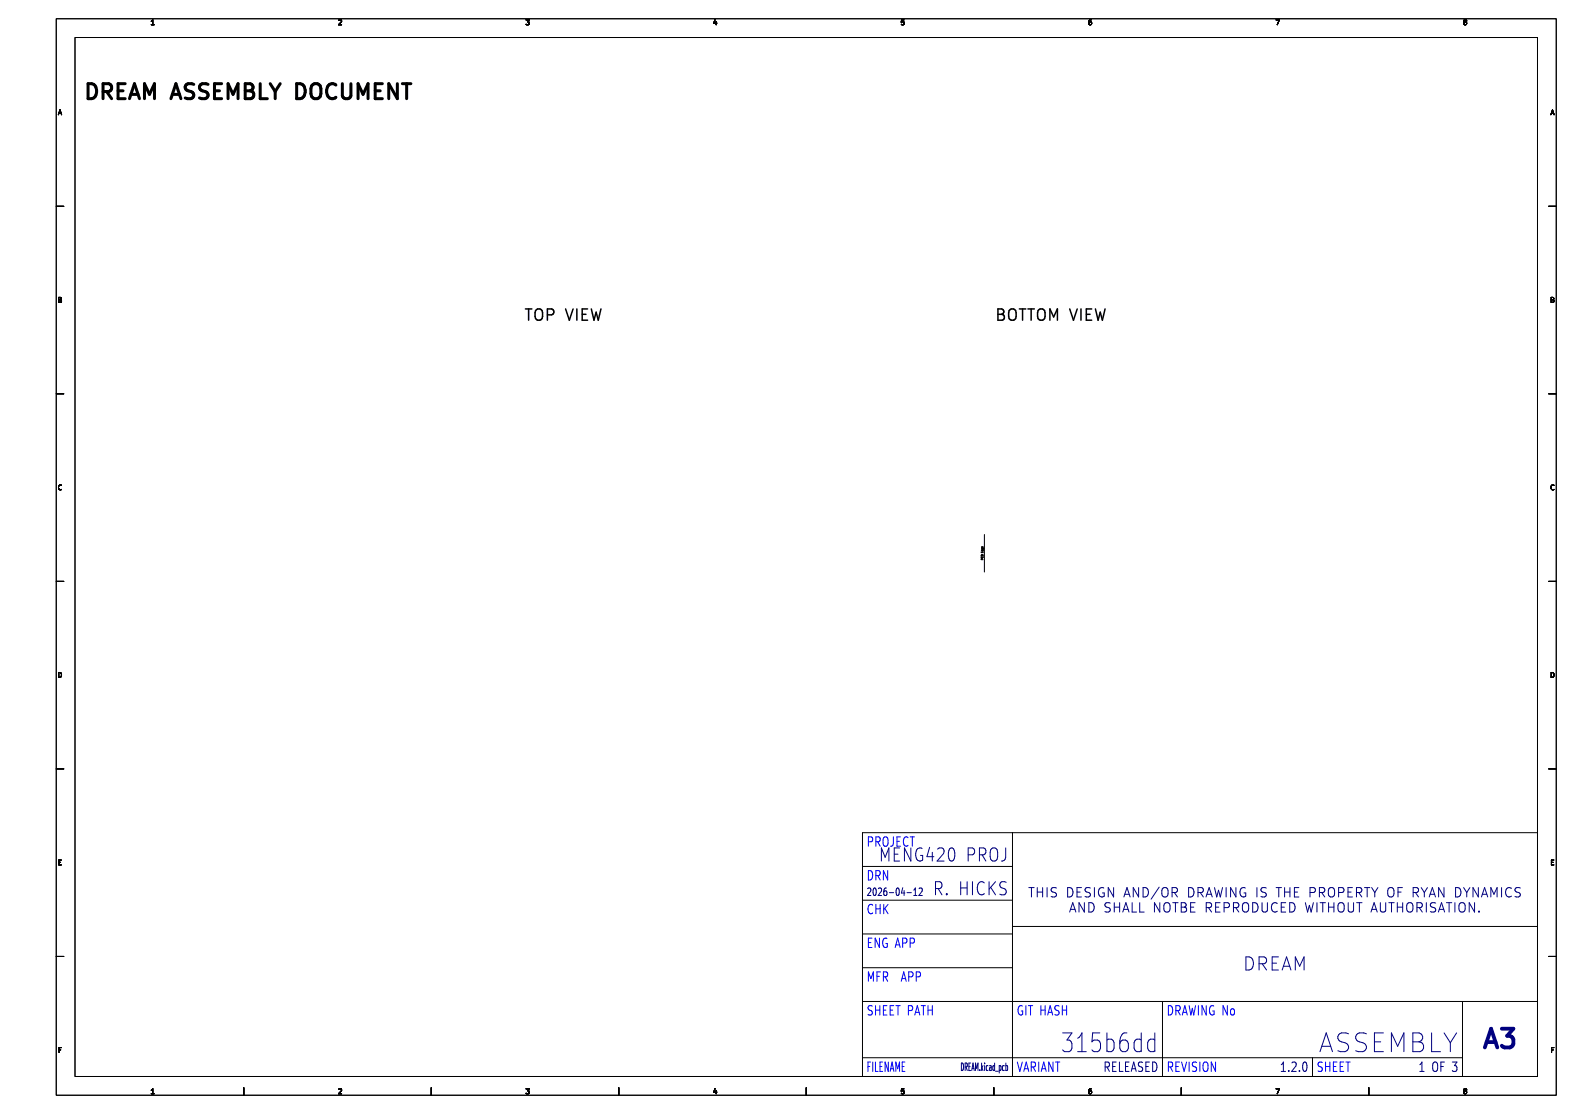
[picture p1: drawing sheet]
<svg xmlns="http://www.w3.org/2000/svg" width="420mm" height="297mm" viewBox="0 0 420 297" stroke-linecap="round" stroke-linejoin="round" font-family="sans-serif">
<defs><g id="words">
<g font-size="6.7" fill="#fff">
<text x="356.9" y="281">ASSEMBLY</text>
<text x="396" y="279.5">A3</text>
</g>
<g font-size="5.3" fill="#fff">
<text x="22" y="26.5">DREAM ASSEMBLY DOCUMENT</text>
<text x="286.5" y="281">315b6dd</text>
</g>
<text font-size="4.7" fill="#fff" x="333" y="258.8">DREAM</text>
<g font-size="4" fill="#fff">
<text x="140.6" y="85.5">TOP VIEW</text>
<text x="267" y="85.5">BOTTOM VIEW</text>
<text x="240.1" y="230">MENG420 PROJ</text>
<text x="249.7" y="239">R. HICKS</text>
</g>
<text font-size="3.3" fill="#fff" x="231.6" y="241.3">THIS DESIGN AND/OR DRAWING IS THE PROPERTY OF RYAN DYNAMICSAND SHALL NOTBE REPRODUCED WITHOUT A</text>
<g font-size="2.7" fill="#fff">
<text x="231" y="225.5">PROJECT</text>
<text x="231" y="234.5">DRN</text>
<text x="231" y="243.5">CHK</text>
<text x="231" y="252.5">ENG APP</text>
<text x="231" y="261.5">MFR APP</text>
<text x="231" y="270.5">SHEET PATH</text>
<text x="271" y="270.5">GIT HASH</text>
<text x="311" y="270.5">DRAWING No</text>
<text x="271" y="285.8">VARIANT</text>
<text x="296.1" y="285.8">RELEASED</text>
<text x="311" y="285.8">REVISION</text>
<text x="341" y="285.8">1.2.0</text>
<text x="351" y="285.8">SHEET</text>
<text x="379.4" y="285.8">1 OF 3</text>
</g>
<g font-size="2" fill="#fff">
<text x="231" y="239">2026-04-12</text>
<text x="231" y="285.8">FILENAME</text>
</g>
<g font-size="1.7" fill="#fff">
<text x="40" y="6.6">1</text>
<text x="90" y="6.6">2</text>
<text x="140" y="6.6">3</text>
<text x="190" y="6.6">4</text>
<text x="240" y="6.6">5</text>
<text x="290" y="6.6">6</text>
<text x="340" y="6.6">7</text>
<text x="390" y="6.6">8</text>
<text x="15.5" y="30.6">A</text>
<text x="413.5" y="30.6">A</text>
<text x="15.5" y="80.6">B</text>
<text x="413.5" y="80.6">B</text>
<text x="15.5" y="130.6">C</text>
<text x="413.5" y="130.6">C</text>
<text x="15.5" y="180.6">D</text>
<text x="413.5" y="180.6">D</text>
<text x="15.5" y="230.6">E</text>
<text x="413.5" y="230.6">E</text>
<text x="15.5" y="280.6">F</text>
<text x="413.5" y="280.6">F</text>
<text x="40" y="291.7">1</text>
<text x="90" y="291.7">2</text>
<text x="140" y="291.7">3</text>
<text x="190" y="291.7">4</text>
<text x="240" y="291.7">5</text>
<text x="290" y="291.7">6</text>
<text x="340" y="291.7">7</text>
<text x="390" y="291.7">8</text>
</g>
<text font-size="1.3" fill="#fff" x="256.9" y="285.5">DREAM.kicad_pcb</text>
<text font-size=".7" fill="#fff" x="262.2" y="149.1" transform="rotate(-90 262.2 149.1)">PCB Edge</text>
</g></defs>
<g fill="none" stroke="#000" stroke-width=".4">
<path d="M140.1 82.4h1.7M141 82.4v3M143.1 82.5a1 1 0 0 1 1.1-.1 1 1 0 0 1 .5 1v1a1 1 0 0 1-1 1 1 1 0 0 1-1-1v-1zM146 83.9h1.1a.82 .82 0 0 0 .6-.7 .82 .82 0 0 0-.6-.8h-1.1v3M150.8 82.4l1 3 1-3M153.8 82.4v3M155.2 83.8h1.1M156.7 82.4h-1.5v3h1.5M157.7 82.4l.7 3 .6-2.2 .5 2.2 .8-3M266.1 82.4l1.3 .1a.72 .72 0 0 1 .3 .7 .72 .72 0 0 1-.6 .6 .8 .8 0 0 1 .8 .7 .8 .8 0 0 1-.7 .9h-1.1zM266.1 83.8h1M269.1 82.8a1.01 1.01 0 0 1 1.2-.4 1.01 1.01 0 0 1 .7 1v1a1 1 0 0 1-1 1 1 1 0 0 1-1-1z"/>
<path d="M271.8 82.4h1.7M272.7 82.4v3M274.1 82.4h1.7M275 82.4v3M276.8 82.8a1.01 1.01 0 0 1 1.2-.4 1.01 1.01 0 0 1 .7 1v1a1 1 0 0 1-1 1 1 1 0 0 1-1-1zM280 85.4v-3l1 2.1 1-2.1v3M285.2 82.4l1.1 3 1-3M288.2 82.4v3M289.7 83.8h1M291.1 82.4h-1.4v3h1.4M292.1 82.4l.7 3 .6-2.2 .6 2.2 .7-3"/>
</g>
<g fill="none" stroke="#000" stroke-width=".27">
<path d="M15 5h400v287h-400zM20 10h390v277h-390zM40.3 6.6h.8M40.3 5.7l.4-.4v1.3M90.3 5.4l.5-.1 .3 .4-.8 .9h.8M140.3 5.3h.8l-.4 .5 .3 .1v.6h-.7M190.7 5.2l-.4 1h.9M191 5.7v.9M241 5.3h-.6l-.1 .6h.7v.6h-.7M291 5.3l-.6 .3-.1 .7 .3 .3 .4-.1v-.6l-.4-.1-.3 .2M340.3 5.3h.9l-.6 1.3M390.6 5.9l-.3 .2 .3 .5 .5-.3-.3-.4"/>
<path d="M390.6 5.9l-.3-.3 .3-.3 .5 .2-.3 .4M390.6 5.9h.2M15.6 30.6l.4-1.3 .4 1.3M15.7 30.2h.6M413.6 30.6l.4-1.3 .4 1.3M413.7 30.2h.6M15 55h2M413 55h2M15.7 79.3h.4l.2 .2-.2 .4 .3 .4-.2 .3h-.5zM15.7 79.9h.4M413.6 79.3h.5l.2 .2-.2 .4 .3 .4-.3 .3h-.5zM413.6 79.9h.5"/>
<path d="M15 105h2M413 105h2M16.4 129.4a.58 .58 0 0 0-.8 .5 .58 .58 0 0 0 .8 .6M414.4 129.4a.58 .58 0 0 0-.8 .5 .58 .58 0 0 0 .8 .6M15 155h2M261.7 149v.2h.5M261.7 147.1v.2h.5v-.2M261.7 146.7h.4v.2M261.7 149h.1M261.7 148.4l.2 .3 .2-.1v-.2M261.7 148.9v.1M261.7 148.9l.2 .3"/>
<path d="M261.8 146.2l.5 .2M261.8 148l-.1 .2h.5v-.2M261.8 148h.1M261.8 146.9h.1M261.8 146.7v.2M261.8 146l.1-.2 .1 .2M261.8 146.2v.2M261.8 146.4h.1M261.8 146h.1M261.9 148h.1M261.9 146.9h.2M261.9 146.4h.2"/>
<path d="M261.9 147.2v.1M261.9 148v.2M262.1 145.8v.2h-.2M262.1 146.2v.2M262.1 148h-.2M262.1 148h.1M262.1 146.9h.1M262.1 146.4h.1M262.3 146.4h.1M262.5 142.5v10M413 155h2M15.7 179.3a.66 .66 0 0 1 .7 .6 .66 .66 0 0 1-.7 .7z"/>
<path d="M413.6 179.3a.66 .66 0 0 1 .8 .6 .66 .66 0 0 1-.8 .7zM15 205h2M413 205h2M15.7 229.9h.5M16.3 229.3h-.6v1.3h.6M230 231h40M270 222v65M410 222h-180v65M413.7 229.9h.4M414.3 229.3h-.6v1.3h.6M15 255h2M230 249h40"/>
<path d="M230 240h40M230 258h40M270 247h140M413 255h2M15.8 279.9h.4M16.4 279.3h-.6v1.3M230 267h180M310 267v20M390 267v20M413.7 279.9h.5M414.4 279.3h-.7v1.3M40.3 290.7l.4-.4v1.3"/>
<path d="M40.3 291.6h.8M65 290v2M90.3 290.4l.5-.1 .3 .4-.8 .9h.8M115 290v2M140.3 290.3h.8l-.4 .5 .3 .1v.6h-.7M165 290v2M190.7 290.2l-.4 1h.9M191 290.7v.9M215 290v2M230 282h160M241 290.3h-.6l-.1 .6h.7v.6h-.7M265 290v2"/>
<path d="M291 290.3l-.6 .3-.1 .7 .3 .3 .4-.1v-.6l-.4-.1-.3 .2M315 290v2M340.3 290.3h.9l-.6 1.3M350 282v5M365 290v2M390.6 290.9l-.3-.3 .3-.3 .5 .2-.3 .4M390.6 290.9l-.3 .2 .3 .5 .5-.3-.3-.4M390.6 290.9h.2"/>
</g>
<g fill="none" stroke="#000" stroke-width=".8">
<path d="M23.5 22.3h.9a2.16 2.16 0 0 1 1.4 2 2.16 2.16 0 0 1-1.4 2h-.9zM27.5 24.4h1.5a1.09 1.09 0 0 0 .8-1 1.09 1.09 0 0 0-.8-1.1h-1.5v4M28.4 24.4l1.4 1.9M31.5 24.2h1.3M33.4 22.3h-1.9v4h1.9M34.5 26.3l1.4-4 1.3 4M34.9 25.2h1.9M38.5 26.3v-4l1.4 2.9 1.3-2.9v4M45.6 26.3l1.3-4 1.3 4M46 25.2h1.9M51.7 22.5l-1.6-.2a.97 .97 0 0 0-.7 1 .97 .97 0 0 0 .7 .9 1.47 1.47 0 0 1 1.6 1 1.02 1.02 0 0 1-.8 1.1l-1.5-.2M55.5 22.5l-1.5-.2a.97 .97 0 0 0-.8 1 .97 .97 0 0 0 .8 .9 1.46 1.46 0 0 1 1.5 1 1.02 1.02 0 0 1-.8 1.1l-1.5-.2"/>
<path d="M57.2 24.2h1.3M59.1 22.3h-1.9v4h1.9M60.8 26.3v-4l1.3 2.9 1.4-2.9v4M65.4 22.3h1.3a.97 .97 0 0 1 .8 1 .97 .97 0 0 1-.8 .9 1.07 1.07 0 0 1 1 1 1.07 1.07 0 0 1-.8 1.1h-1.5zM65.4 24.2h1.3M69.4 22.3v4h1.9M72.1 22.3l1.3 2.1M73.4 24.4v1.9M74.7 22.3l-1.3 2.1M79.1 22.3h1a2.16 2.16 0 0 1 1.3 2 2.16 2.16 0 0 1-1.3 2h-1zM83.1 22.9a1.34 1.34 0 0 1 1.5-.6 1.34 1.34 0 0 1 1 1.3v1.4a1.33 1.33 0 0 1-1.4 1.4 1.33 1.33 0 0 1-1.3-1.4zM89.6 22.7a1.49 1.49 0 0 0-1.7-.2 1.49 1.49 0 0 0-.8 1.5 1.69 1.69 0 0 0 .5 1.8 1.69 1.69 0 0 0 1.8 .3l.2-.2"/>
<path d="M91.3 22.3v3.2l.2 .4 .6 .4h.7l.6-.4 .2-.4v-3.2M95.5 26.3v-4l1.3 2.9 1.3-2.9v4M100 24.2h1.4M102 22.3h-2v4h2M106 22.3v4l-2.3-4v4M107.3 22.3h2.3M108.4 22.3v4"/>
</g>
<g fill="none" stroke="#00007f" stroke-width=".27">
<path d="M231.4 236.9l.5-.2 .3 .6-.9 1.4h.9M233 236.8l.2-.1a1.22 1.22 0 0 1 0 2 1.63 1.63 0 0 1-.2-1.9zM234.2 236.9l.6-.2 .3 .6-.9 1.4h.9M235 229.6v-3.5l1 2.5 1-2.5v3.5M236.4 236.7l-.5 .1-.2 .8v1l.2 .1h.5l.1-.3-.1-.8-.5-.1-.2 .4M237.2 238h1.1M238.5 227.7h1M239.2 236.8l.1-.1a1.22 1.22 0 0 1 0 2 1.64 1.64 0 0 1-.1-1.9zM239.9 226.1h-1.4v3.5h1.4M240.7 236.7l-.3 1.4h.9M241.1 237.4v1.3M241.9 238h1.1"/>
<path d="M242.9 226.1v3.5l-1.7-3.5v3.5M243.7 238.7h.8M243.7 237.3l.4-.6v2M245.1 236.9l.6-.2 .2 .6-.9 1.4h.9M245.9 226.2a1.01 1.01 0 0 0-1.6 .7 1.95 1.95 0 0 0 .9 2.7l.8-.4v-1.1h-.5M247.9 225.9l-.7 2.5h1.8M248.6 227.2v2.4M249.5 236.9h1.1a1 1 0 0 0 .6-.9 1 1 0 0 0-.6-.9h-1.1v3.5M250 226.4l.5-.3h.7a.99 .99 0 0 1 .4 1.5l-1.7 2h1.8M250.2 236.9l1 1.7M252.5 238.2l.1 .2-.1 .2M252.5 238.2l-.2 .2 .2 .2"/>
<path d="M252.5 238.2v.4M253.3 226.2a.68 .68 0 0 1 .8-.1 .68 .68 0 0 1 .4 .6 2.22 2.22 0 0 1-.6 2.9 .78 .78 0 0 1-.9-.7 3.1 3.1 0 0 1 .3-2.7zM256.2 235.1v3.5M256.2 236.7h1.7M257.9 235.1v3.5M258.2 227.9h1.1a1 1 0 0 0 .6-.9 1 1 0 0 0-.6-.9h-1.1v3.5M259.3 235.1v3.5M261.2 227.9h1.1a1 1 0 0 0 .6-.9 1 1 0 0 0-.6-.9h-1.1v3.5M261.9 227.9l1 1.7M262.5 235.4a.98 .98 0 0 0-1.1-.3 .98 .98 0 0 0-.7 .8 1.95 1.95 0 0 0 .9 2.7l.9-.4M263.7 235.1v3.5M264.2 236.6l1.3 2"/>
<path d="M264.5 226.2l.2-.1 .9 .1a2.47 2.47 0 0 1-.3 3.4l-.8-.2a2.8 2.8 0 0 1 0-3.2zM265.5 235.1l-1.8 2M268.2 226.1v2.5a1 1 0 0 1-1.2 1M268.3 235.2l-1.1-.1a.89 .89 0 0 0-.6 .8 .89 .89 0 0 0 .6 .8 1.07 1.07 0 0 1 1.1 1.2l-.6 .7-1.1-.2M274.3 236.6h1.5M275 236.6v2.5M276.6 236.6v2.5M276.6 237.8h1.4M278 236.6v2.5M279.2 236.6v2.5M281.7 236.8l-.9-.2-.5 .5 .2 .6 1.1 .5v.7l-.4 .2-.9-.1M284.7 236.6a1.26 1.26 0 0 1 1.4 1.3 1.26 1.26 0 0 1-1.4 1.2z"/>
<path d="M287.2 237.8h.8M288.4 236.6h-1.2v2.5h1.2M290.8 236.8l-1-.2-.3 .3v.7l1 .5 .3 .6-.5 .4-1-.1M291.8 236.6v2.5M294.3 236.8a1.23 1.23 0 0 0-1.5 .8 1.23 1.23 0 0 0 .9 1.5l.8-.2v-.8h-.5M297 236.6v2.5l-1.5-2.5v2.5M299.7 239.1l.8-2.5 .9 2.5M299.9 238.4h1.2M303.6 236.6v2.5l-1.4-2.5v2.5M304.8 236.6a1.26 1.26 0 0 1 1.5 1.3 1.26 1.26 0 0 1-1.5 1.2zM309.1 236.5l-2.1 3.2M309.9 237a.84 .84 0 0 1 1-.4 .84 .84 0 0 1 .6 .9v.8a.83 .83 0 0 1-.9 .9 .83 .83 0 0 1-.8-.9z"/>
<path d="M312.5 237.9l1.2-.1 .3-.3-.1-.6-.4-.3h-1v2.5M313.1 237.9l.9 1.2M317 236.6a1.26 1.26 0 0 1 1.4 1.3 1.26 1.26 0 0 1-1.4 1.2zM319.5 237.9l1.1-.1 .3-.3-.1-.6-.4-.3h-.9v2.5M320 237.9l.9 1.2M321.6 239.1l.8-2.5 .9 2.5M321.8 238.4h1.2M323.9 236.6l.6 2.5 .4-1.7 .5 1.7 .6-2.5M327 236.6v2.5M329.6 236.6v2.5l-1.5-2.5v2.5M332.1 236.8a1.23 1.23 0 0 0-1.5 .8 1.23 1.23 0 0 0 .9 1.5l.7-.2v-.8h-.5M335.2 236.6v2.5"/>
<path d="M337.7 236.8l-1-.2-.5 .5 .3 .6 1 .5v.7l-.3 .2-1-.1M340.3 236.6h1.4M341 236.6v2.5M342.5 237.8h1.5M342.5 236.6v2.5M344 236.6v2.5M345.2 237.8h.8M346.4 236.6h-1.2v2.5h1.2M349.3 237.9l1.2-.1 .3-.3-.2-.6-.3-.3h-1v2.5M351.8 237.9l1.2-.1 .3-.3-.2-.6-.3-.3h-1v2.5M352.4 237.9l.9 1.2M354.3 237a.84 .84 0 0 1 1-.4 .84 .84 0 0 1 .6 .9v.8a.83 .83 0 0 1-.9 .9 .83 .83 0 0 1-.8-.9z"/>
<path d="M357 237.9l1.1-.1 .3-.3-.1-.6-.4-.3h-.9v2.5M359.5 237.8h.8M360.6 236.6h-1.1v2.5h1.1M361.7 237.9l1.2-.1 .2-.3-.1-.6-.3-.3h-1v2.5M362.3 237.9l.8 1.2M363.9 236.6h1.4M364.6 236.6v2.5M365.8 236.6l.8 1.3M366.6 237.9v1.2M367.4 236.6l-.8 1.3M370.2 237a.84 .84 0 0 1 .9-.4 .84 .84 0 0 1 .6 .9v.8a.83 .83 0 0 1-.8 .9 .83 .83 0 0 1-.9-.9zM372.8 237.8h.8"/>
<path d="M374 236.6h-1.2v2.5M376.8 237.9l1.2-.1 .3-.3-.2-.6-.3-.3h-1v2.5M377.4 237.9l.9 1.2M379 236.6l.8 1.3M379.8 237.9v1.2M380.6 236.6l-.8 1.3M381.1 239.1l.9-2.5 .8 2.5M381.4 238.4h1.1M385 236.6v2.5l-1.4-2.5v2.5M388.1 236.6a1.26 1.26 0 0 1 1.5 1.3 1.26 1.26 0 0 1-1.5 1.2zM390.3 236.6l.8 1.3M391.1 237.9v1.2"/>
<path d="M392 236.6l-.9 1.3M394.2 236.6v2.5l-1.4-2.5v2.5M395 239.1l.9-2.5 .8 2.5M395.3 238.4h1.2M397.5 239.1v-2.5l.9 1.8 .8-1.8v2.5M400.4 236.6v2.5M403 236.9a1 1 0 0 0-1.2 0 1 1 0 0 0-.3 1.2 .94 .94 0 0 0 .5 .9 .94 .94 0 0 0 1-.1M405.4 236.8l-.9-.2-.4 .3v.7l1.1 .5 .2 .6-.5 .4-.9-.1M285.2 243.2l.9-2.5 .8 2.5M285.5 242.4h1.2M289.2 240.7v2.5l-1.5-2.5v2.5M290.3 240.7a1.26 1.26 0 0 1 1.5 1.2 1.26 1.26 0 0 1-1.5 1.3z"/>
<path d="M296.1 240.8l-1-.1-.5 .4 .3 .6 1 .5v.7l-.3 .3-1-.2M297.1 240.7v2.5M297.1 241.9h1.5M298.6 240.7v2.5M299.4 243.2l.8-2.5 .9 2.5M299.6 242.4h1.2M301.9 240.7v2.5h1.2M303.9 240.7v2.5h1.2M309.3 240.7v2.5l-1.5-2.5v2.5M310.7 240.8a.83 .83 0 0 1 .9-.1 .83 .83 0 0 1 .4 .8v.8a.83 .83 0 0 1-.8 .9 .83 .83 0 0 1-.9-.9v-.8zM312.7 240.7h1.5M313.4 240.7v2.5"/>
<path d="M315 240.7h.8l.4 .2 .1 .5-.5 .5a.67 .67 0 0 1 .6 .6 .67 .67 0 0 1-.5 .7h-.9zM315 241.9h.8M317.5 241.9h.8M318.7 240.7h-1.2v2.5h1.2M321.7 242l1.1-.1 .3-.4-.1-.6-.4-.2h-.9v2.5M322.3 242l.8 1.2M324.2 241.9h.8M325.3 240.7h-1.1v2.5h1.1M326.4 242l1.2-.1 .2-.4-.1-.6-.3-.2h-1v2.5M328.9 242l1.2-.1 .2-.4-.1-.6-.3-.2h-1v2.5M329.5 242l.8 1.2M331.7 240.8a.83 .83 0 0 1 .8-.1 .83 .83 0 0 1 .5 .8v.8a.83 .83 0 0 1-.9 .9 .83 .83 0 0 1-.8-.9v-.8z"/>
<path d="M332.2 255.1a1.84 1.84 0 0 1 2 1.2 1.84 1.84 0 0 1-.6 2.1l-1.4 .2zM334 240.7a1.26 1.26 0 0 1 1.5 1.2 1.26 1.26 0 0 1-1.5 1.3zM335.7 256.9h1.4a.95 .95 0 0 0 .7-.9 .95 .95 0 0 0-.7-.9h-1.4v3.5M336.5 240.7v2l.5 .5 .7-.2 .3-.3v-2M336.6 256.9l1.1 1.7M339.2 256.8h1.2M340.6 240.9a1 1 0 0 0-1.3 0 1 1 0 0 0-.3 1.2 .94 .94 0 0 0 .5 .9 .94 .94 0 0 0 1.1-.1M340.9 255.1h-1.7v3.5h1.7M341.7 241.9h.8M341.9 258.6l1.2-3.5 1.1 3.5M342.2 257.6h1.7M342.8 240.7h-1.1v2.5h1.1"/>
<path d="M343.9 240.7a1.26 1.26 0 0 1 1.5 1.2 1.26 1.26 0 0 1-1.5 1.3zM345.4 258.6v-3.5l1.2 2.5 1.1-2.5v3.5M348.1 240.7l.6 2.5 .5-1.8 .4 1.8 .6-2.5M351.2 240.7v2.5M352 240.7h1.4M352.7 240.7v2.5M354.3 241.9h1.4M354.3 240.7v2.5M355.7 240.7v2.5M356.9 241a.84 .84 0 0 1 1-.3 .84 .84 0 0 1 .5 .8v.8a.83 .83 0 0 1-.8 .9 .83 .83 0 0 1-.8-.9zM359.5 240.7v2l.5 .5h.5l.4-.5v-2M361.8 240.7h1.4"/>
<path d="M362.5 240.7v2.5M365.6 243.2l.8-2.5 .9 2.5M365.8 242.4h1.2M368.1 240.7v2l.5 .5h.4l.5-.5v-2M370.3 240.7h1.5M371.1 240.7v2.5M372.6 241.9h1.4M372.6 240.7v2.5M374 240.7v2.5M375.5 240.8a.83 .83 0 0 1 .8-.1 .83 .83 0 0 1 .5 .8v.8a.83 .83 0 0 1-.9 .9 .83 .83 0 0 1-.8-.9v-.8zM377.8 242l1.2-.1 .3-.4-.1-.6-.4-.2h-1v2.5M378.4 242l.9 1.2"/>
<path d="M380.3 240.7v2.5M382.8 240.8l-.9-.1-.4 .2v.7l1.1 .5 .2 .6-.4 .5-1-.2M383.6 243.2l.8-2.5 .8 2.5M383.8 242.4h1.2M385.7 240.7h1.4M386.4 240.7v2.5M388 240.7v2.5M389.2 241a.84 .84 0 0 1 .9-.3 .84 .84 0 0 1 .6 .8v.8a.83 .83 0 0 1-.8 .9 .83 .83 0 0 1-.9-.9zM393.2 240.7v2.5l-1.4-2.5v2.5M394.4 242.9v.3M283.4 275.4h2.4l-1.3 1.9a1.1 1.1 0 0 1 1.3 .9v1.2l-.3 .7-.4 .3h-1.2l-.5-.5M287.4 276.8l.7-.7 .4-.7v5"/>
<path d="M293.3 275.4h-1.9l-.2 2.4 .5-.5h1l.4 .2a2.06 2.06 0 0 1 0 2.6l-.4 .3h-1l-.5-.5M295.2 277.3l.4-.3h.7l.4 .3 .4 .7v1.4l-.4 .7-.4 .3h-.7l-.4-.3M295.2 275.4v5M300.5 275.4a1.42 1.42 0 0 0-1.7 1.2l-.2 .9v1.9l.2 .5 .6 .5h.7l.4-.3a2.06 2.06 0 0 0 0-2.6l-.4-.2h-.7l-.6 .5-.2 .4M304.3 277.3l-.4-.3h-.7l-.4 .3-.4 .7v1.4l.4 .7 .4 .3h.7l.4-.3M304.3 275.4v5M307.9 277.3l-.3-.3h-.8l-.4 .3-.4 .7v1.4l.4 .7 .4 .3h.8l.3-.3M307.9 275.4v5M352.5 279h2.3M359.6 275.6l-.7-.2h-1.2a1.21 1.21 0 0 0-1 1.2 1.21 1.21 0 0 0 1 1.2 1.83 1.83 0 0 1 1.9 1.2 1.28 1.28 0 0 1-.9 1.4h-1.2l-.8-.3M364.4 275.6l-.7-.2h-1.2a1.21 1.21 0 0 0-1 1.2 1.21 1.21 0 0 0 1 1.2 1.83 1.83 0 0 1 1.9 1.2 1.28 1.28 0 0 1-1 1.4h-1.2l-.7-.3M366.5 277.8h1.7"/>
<path d="M368.9 275.4h-2.4v5h2.4M376.7 275.4h1.7a1.21 1.21 0 0 1 1 1.2 1.21 1.21 0 0 1-1 1.2 1.33 1.33 0 0 1 1.3 1.2 1.33 1.33 0 0 1-1 1.4h-2zM376.7 277.8h1.7M381.7 275.4v5h2.4M385.1 275.4l1.6 2.6M386.7 278v2.4M388.4 275.4l-1.7 2.6M256.4 283.4a1.16 1.16 0 0 1 .4 1.7l-.4 .3zM257.4 284.5a.58 .58 0 0 0 .5-.4 .58 .58 0 0 0-.2-.7h-.3v2M257.6 284.5l.3 .9M258.4 284.4h.3M258.8 283.4h-.4v2h.4"/>
<path d="M259.1 285.4l.4-2 .3 2M259.2 284.8h.5M260.1 285.4v-2l.4 1.4 .3-1.4v2M261.3 285.2v.2M261.7 283.4v2M261.8 284.7l.3 .7M262.1 284.1l-.4 .7M262.6 283.4v.2M262.6 284.1v1.3M263.5 284.2l-.3-.1-.2 .4 .1 .8h.4M263.9 284.2h.4v1.2M264.3 284.6a.43 .43 0 0 0-.5 .3 .43 .43 0 0 0 .4 .5l.1-.1"/>
<path d="M265.2 284.2l-.3-.1-.2 .4 .1 .8h.4M265.2 283.4v2M265.5 285.6h.7M266.5 284.2l.2-.1 .2 .4-.1 .8h-.3M266.5 284.1v2M267.8 284.2l-.3-.1-.2 .4 .1 .8h.4M268.2 284.2l.3-.1 .2 .4-.1 .8h-.4M268.2 283.4v2M287.4 280.4h2.3M294.7 284.5l1-.2 .1-.3-.1-.7-1-.1v2.5M295.2 284.5l.6 1.2M296.7 284.3h.7"/>
<path d="M297.7 283.2h-1v2.5h1M298.5 283.2v2.5h1M300.1 284.3h.7M301.1 283.2h-1v2.5h1M301.7 285.7l.6-2.5 .7 2.5M301.8 284.9h1M304.7 283.3h-1a.82 .82 0 0 0 0 .9 .82 .82 0 0 0 .8 .4l.2 .3-.2 .6h-.9M305.6 284.3h.6M306.5 283.2h-.9v2.5h.9M307.4 283.2a1.31 1.31 0 0 1 1.1 .7 1.31 1.31 0 0 1-.2 1.4l-.5 .4h-.4zM341.7 285.7h1.1M341.7 283.9l.5-.7v2.5"/>
<path d="M343.7 285.4v.3M344.5 283.4l.3-.2h.5l.3 .2 .1 .5-1.3 1.8h1.3M346.5 285.4v.3M347.7 283.3l.3-.1a1.81 1.81 0 0 1 0 2.5h-.2a1.94 1.94 0 0 1-.1-2.4zM352 280.4l1.7-5 1.6 5M371 280.4v-5l1.7 3.6 1.7-3.6v5M378.6 285.7h1.1M378.6 283.9l.6-.7v2.5M382.3 283.3h.8a1.85 1.85 0 0 1-.2 2.4l-.6-.2a2.13 2.13 0 0 1 0-2.2zM384.2 284.3h.7M385.2 283.2h-1v2.5M387.3 283.2h1.2l-.7 .9 .6 .2v1.1l-.3 .3h-.5l-.3-.3"/>
</g>
<path d="M395.9 279.3l1.7-5 1.7 5M396.4 277.8h2.4M400.5 274.3h3.1l-1.7 1.9a1.35 1.35 0 0 1 1.7 .9v1.2l-.5 .7-.5 .3h-1.4l-.7-.5" fill="none" stroke="#00007f" stroke-width="1"/>
<g fill="none" stroke="#00f" stroke-width=".27">
<path d="M231.6 224.4h.7l.3-.2 .1-.6-.2-.4-.9-.1v2.5M231.6 232.1a1.31 1.31 0 0 1 1.1 .8 1.31 1.31 0 0 1-.2 1.4l-.5 .3h-.4zM233.6 233.4h.7l.3-.2 .1-.6-.2-.4-.9-.1v2.5M233.6 224.4h.7l.3-.2 .1-.6-.2-.4-.9-.1v2.5M234 233.4l.7 1.2M234 224.4l.7 1.2M235.8 223.2h.7a1.85 1.85 0 0 1-.2 2.4l-.5-.1a2.11 2.11 0 0 1 0-2.3zM236.7 232.1v2.5l-1.1-2.5v2.5M238.2 223.1v1.8a.68 .68 0 0 1-.7 .7M239.2 224.3h.6M240.1 223.1h-.9v2.5h.9M242.1 223.4l-.1-.2a.66 .66 0 0 0-1 .5l-.1 .8a.94 .94 0 0 0 .9 1.1l.3-.2"/>
<path d="M242.7 223.1h1.1M243.3 223.1v2.5M231.6 251.3h.6M232.5 250.1h-.9v2.5h.9M232.7 241.4l-.1-.2a.66 .66 0 0 0-1 .5l-.1 .8a.94 .94 0 0 0 .8 1.1l.4-.2M233.6 241.1v2.5M233.6 242.3h1.1M234.5 250.1v2.5l-1.1-2.5v2.5M234.7 241.1v2.5M234.8 259.1h-1v2.5M235.7 241.1v2.5M235.9 242.2l.9 1.4"/>
<path d="M236.5 250.2a.66 .66 0 0 0-1 .5l-.1 .8a.94 .94 0 0 0 .8 1.1l.4-.2v-.9h-.4M236.8 241.1l-1.1 1.4M238.7 252.6l.7-2.5 .6 2.5M238.9 251.9h.9M240.7 251.4h.8l.3-.2v-.6l-.1-.4-1-.1v2.5M242.7 251.4h.8l.3-.2v-.6l-.1-.4-1-.1v2.5M231.6 261.6v-2.5l.6 1.8 .7-1.8v2.5M232.6 268.2h-.9a.82 .82 0 0 0-.1 .9 .82 .82 0 0 0 .8 .4l.2 .4-.2 .6h-.9M233.5 268.1v2.5M233.5 269.3h1.1M233.8 260.3h.7M234.6 268.1v2.5"/>
<path d="M235.6 260.4h.7l.3-.2 .1-.6-.2-.4-.9-.1v2.5M235.6 269.3h.6M236 260.4l.7 1.2M236.5 268.1h-.9v2.5h.9M237.4 269.3h.6M238.3 268.1h-.9v2.5h.9M238.9 268.1h1.1M239.5 268.1v2.5M240.3 261.6l.7-2.5 .7 2.5M240.5 260.9h1M242.2 269.4h.8l.3-.2 .1-.6-.2-.4-1-.1v2.5M242.3 260.4h.8l.3-.2 .1-.6-.2-.4-1-.1v2.5"/>
<path d="M243.9 270.6l.7-2.5 .7 2.5M244.1 269.9h1M244.3 260.4h.8l.3-.2 .1-.6-.2-.4-1-.1v2.5M245.7 268.1h1.1M246.2 268.1v2.5M247.5 269.3h1.1M247.5 268.1v2.5M248.6 268.1v2.5M272.6 268.2a.66 .66 0 0 0-1 .5l-.1 .8a.94 .94 0 0 0 .8 1.1l.4-.2v-.9h-.4M273.6 268.1v2.5M274.2 268.1h1.2M274.8 268.1v2.5"/>
<path d="M277.6 269.3h1.1M277.6 268.1v2.5M278.7 268.1v2.5M279.4 270.6l.6-2.5 .7 2.5M279.6 269.9h.9M282.4 268.2h-.9a.82 .82 0 0 0-.1 .9 .82 .82 0 0 0 .8 .4l.2 .4-.2 .6h-.9M283.3 269.3h1.1M283.3 268.1v2.5M284.4 268.1v2.5M311.6 268.1a1.3 1.3 0 0 1 1.1 .8 1.3 1.3 0 0 1-.2 1.4l-.5 .3h-.4zM313.6 269.4h.7l.3-.2 .1-.6-.2-.4-.9-.1v2.5M314 269.4l.7 1.2"/>
<path d="M315.3 270.6l.6-2.5 .7 2.5M315.5 269.9h.9M317.1 268.1l.5 2.5 .3-1.8 .4 1.8 .5-2.5M319.6 268.1v2.5M321.7 268.1v2.5l-1.2-2.5v2.5M323.7 268.2a.66 .66 0 0 0-1.1 .5l-.1 .8a.94 .94 0 0 0 .9 1.1l.4-.2v-.9h-.4M327.3 268.1v2.5l-1.2-2.5v2.5M328.3 269.1l.5-.2 .4 .5v.7l-.4 .5-.5-.1-.2-.4zM231.4 284.3h.5M232.2 283.2h-.8v2.5M232.7 283.2v2.5M233.4 283.2v2.5h.8"/>
<path d="M234.7 284.3h.5M235.4 283.2h-.7v2.5h.7M236.9 283.2v2.5l-.9-2.5v2.5M237.4 285.7l.5-2.5 .5 2.5M237.5 284.9h.7M238.9 285.7v-2.5l.5 1.7 .5-1.7v2.5M240.6 284.3h.5M241.3 283.2h-.7v2.5h.7M271.3 283.2l.6 2.5 .7-2.5M273 285.7l.7-2.5 .6 2.5M273.2 284.9h.9M275 284.5l.9-.2 .2-.3-.2-.7-.9-.1v2.5"/>
<path d="M275.5 284.5l.6 1.2M277 283.2v2.5M277.7 285.7l.6-2.5 .7 2.5M277.8 284.9h1M280.8 283.2v2.5l-1.1-2.5v2.5M281.5 283.2h1.1M282 283.2v2.5M311.6 284.5h.7l.3-.3 .1-.6-.2-.3-.9-.1v2.5M312 284.5l.7 1.2M313.6 284.3h.6M314.5 283.2h-.9v2.5h.9M315.1 283.2l.7 2.5 .6-2.5"/>
<path d="M317.1 283.2v2.5M319.1 283.3h-1a.82 .82 0 0 0 0 .9 .82 .82 0 0 0 .8 .4l.2 .3-.2 .6h-1M319.9 283.2v2.5M321.1 283.3h.7a1.85 1.85 0 0 1-.1 2.4l-.6-.2a2.12 2.12 0 0 1 0-2.2zM324.1 283.2v2.5l-1.1-2.5v2.5M352.6 283.3h-.9a.82 .82 0 0 0-.1 .9 .82 .82 0 0 0 .8 .4l.2 .3-.2 .6h-.9M353.5 284.3h1.1M353.5 283.2v2.5M354.6 283.2v2.5M355.6 284.3h.6M356.5 283.2h-.9v2.5h.9M357.4 284.3h.6"/>
<path d="M358.3 283.2h-.9v2.5h.9M358.9 283.2h1.1M359.5 283.2v2.5"/>
</g>
<use href="#words"/>
</svg>
